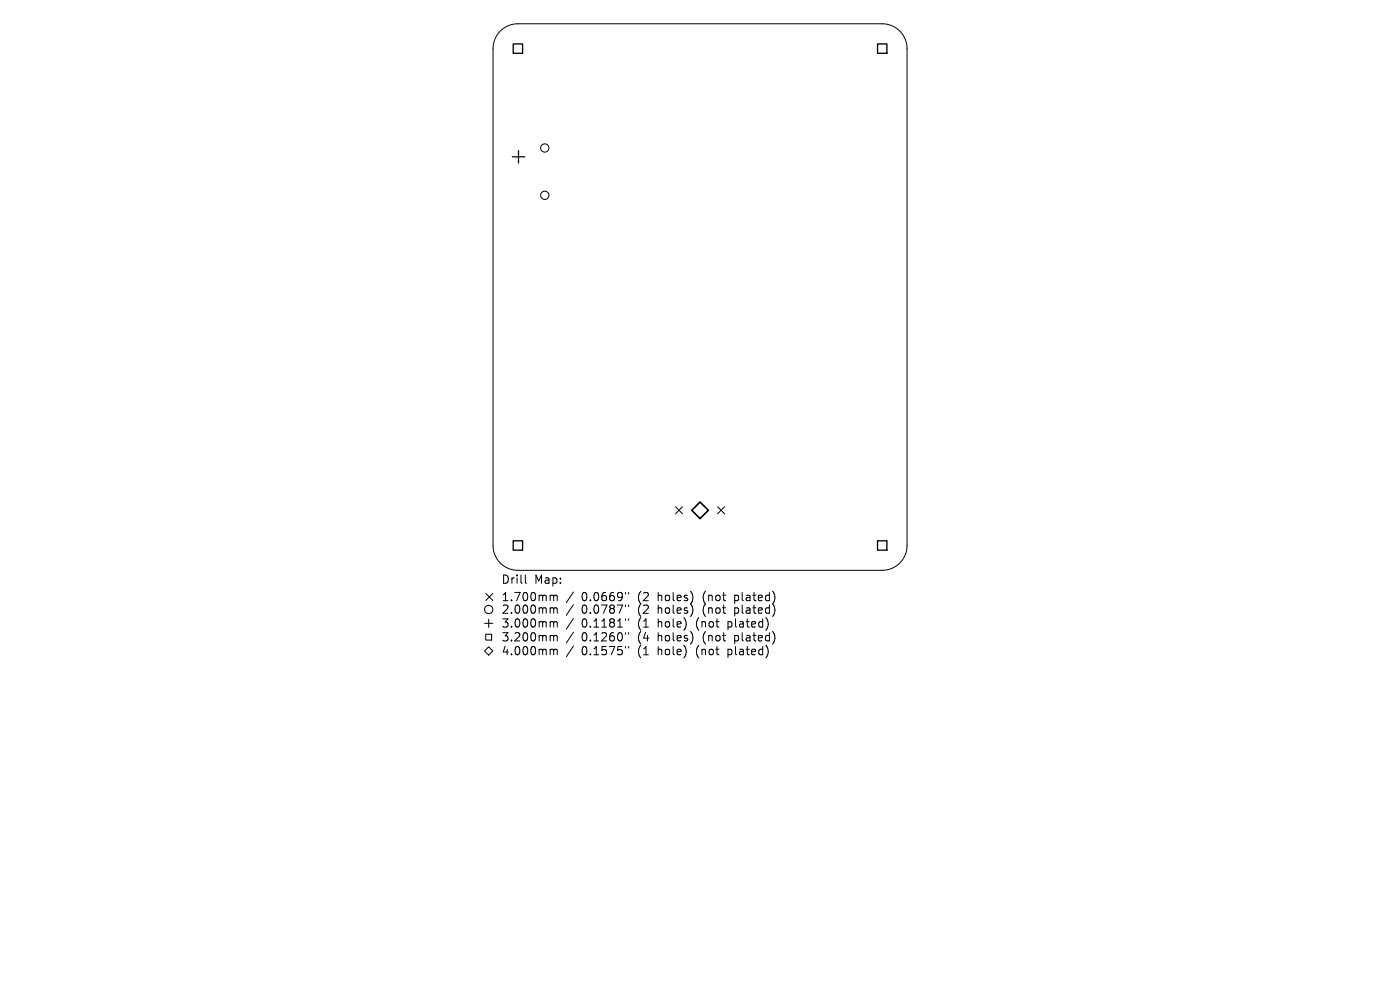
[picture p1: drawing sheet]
<svg xmlns="http://www.w3.org/2000/svg" width="297mm" height="210mm" viewBox="0 0 297 210" stroke-linecap="round" stroke-linejoin="round" font-family="sans-serif">
<defs><g id="words">
<g font-size="2.4">
<text x="106.3" y="124.1">Drill</text>
<text x="113.3" y="124.1">Map:</text>
<text x="106.3" y="127.8">1.700mm</text>
<text x="106.3" y="130.4">2.000mm</text>
<text x="123.4" y="127.8">0.0669&quot;</text>
<text x="123.4" y="130.4">0.0787&quot;</text>
<text x="135.4" y="127.8">(2</text>
<text x="135.4" y="130.4">(2</text>
<text x="139.8" y="127.8">holes)</text>
<text x="139.8" y="130.4">holes)</text>
<text x="149.5" y="127.8">(not</text>
<text x="149.5" y="130.4">(not</text>
<text x="156.4" y="127.8">plated)</text>
<text x="156.4" y="130.4">plated)</text>
<text x="106.3" y="133.4">3.000mm</text>
<text x="106.3" y="136.3">3.200mm</text>
<text x="123.4" y="133.4">0.1181&quot;</text>
<text x="123.4" y="136.3">0.1260&quot;</text>
<text x="135.4" y="133.4">(1</text>
<text x="135.4" y="136.3">(4</text>
<text x="139.8" y="133.4">hole)</text>
<text x="139.8" y="136.3">holes)</text>
<text x="148.1" y="133.4">(not</text>
<text x="149.5" y="136.3">(not</text>
<text x="155" y="133.4">plated)</text>
<text x="156.4" y="136.3">plated)</text>
<text x="106.3" y="139.2">4.000mm</text>
<text x="123.4" y="139.2">0.1575&quot;</text>
<text x="135.4" y="139.2">(1</text>
<text x="139.8" y="139.2">hole)</text>
<text x="148.1" y="139.2">(not</text>
<text x="155" y="139.2">plated)</text>
</g>
</g></defs>
<g fill="none" stroke="#000" stroke-width=".21">
<path d="M106.1 6.6a5.3 5.3 0 0 1 3.8-1.6h77.3a5.3 5.3 0 0 1 5.2 5.3v105.4a5.3 5.3 0 0 1-5.2 5.3h-77.3a5.3 5.3 0 0 1-5.3-5.3v-105.4a5.3 5.3 0 0 1 1.5-3.7zM143.3 107.5l1.5 1.5M144.8 107.5l-1.5 1.5M152.2 107.5l1.5 1.5M153.7 107.5l-1.5 1.5M102.8 132.2h1.8M103.1 134.5h1.2v1.3h-1.2zM103.1 125.9l1.5 1.5M103.7 137.2l.9 .9-.9 .9-.9-.9zM103.7 131.3v1.8M104.6 125.9l-1.5 1.5M111.4 122v1.5l.3 .2"/>
<path d="M117 126.3h.2l.3 .2M117 128.9h.2l.3 .3M117 131.9h.2l.3 .2M117 134.8h.2l.3 .2M117 137.7h.2l.3 .3M117.5 126.5l.2-.2h.4l.1 1.1M117.5 126.5v.9M117.5 129.2v.9M117.5 132.1v.9M117.5 135v1M117.5 138v.9M117.5 129.2l.2-.3 .4 .1 .1 1.1"/>
<path d="M117.5 132.1l.2-.2h.4l.1 1.1M117.5 135l.2-.2 .4 .1 .1 1.1M117.5 138l.2-.3 .4 .1 .1 1.1M121.6 125.6l-1.5 2.2M121.6 128.3l-1.5 2.2M121.6 131.2l-1.5 2.2M121.6 134.1l-1.5 2.3M121.6 137.1l-1.5 2.2M132.7 125.7v.3M132.7 128.3v.4M132.7 131.3v.3M132.7 134.2v.3"/>
<path d="M132.7 137.1v.4M133.4 125.7v.3M133.4 128.3v.4M133.4 131.3v.3M133.4 134.2v.3M133.4 137.1v.4"/>
<circle cx="115.6" cy="31.4" r=".88"/>
<circle cx="115.6" cy="41.4" r=".88"/>
<circle cx="103.7" cy="129.3" r=".88"/>
</g>
<circle cx="106.1" cy="119.4" r=".02" fill="#000" stroke="#000" stroke-width=".21"/>
<path d="M108.7 33.3h2.6M110 31.9v2.7" fill="none" stroke="#000" stroke-width=".26"/>
<path d="M108.9 9.3h2v2h-2zM186.2 9.3h2v2h-2zM108.9 114.7h2v2h-2zM186.2 114.7h2v2h-2z" fill="none" stroke="#000" stroke-width=".28"/>
<path d="M146.8 108.2l1.7-1.7 1.8 1.7-1.8 1.8z" fill="none" stroke="#000" stroke-width=".35"/>
<use href="#words"/>
</svg>
